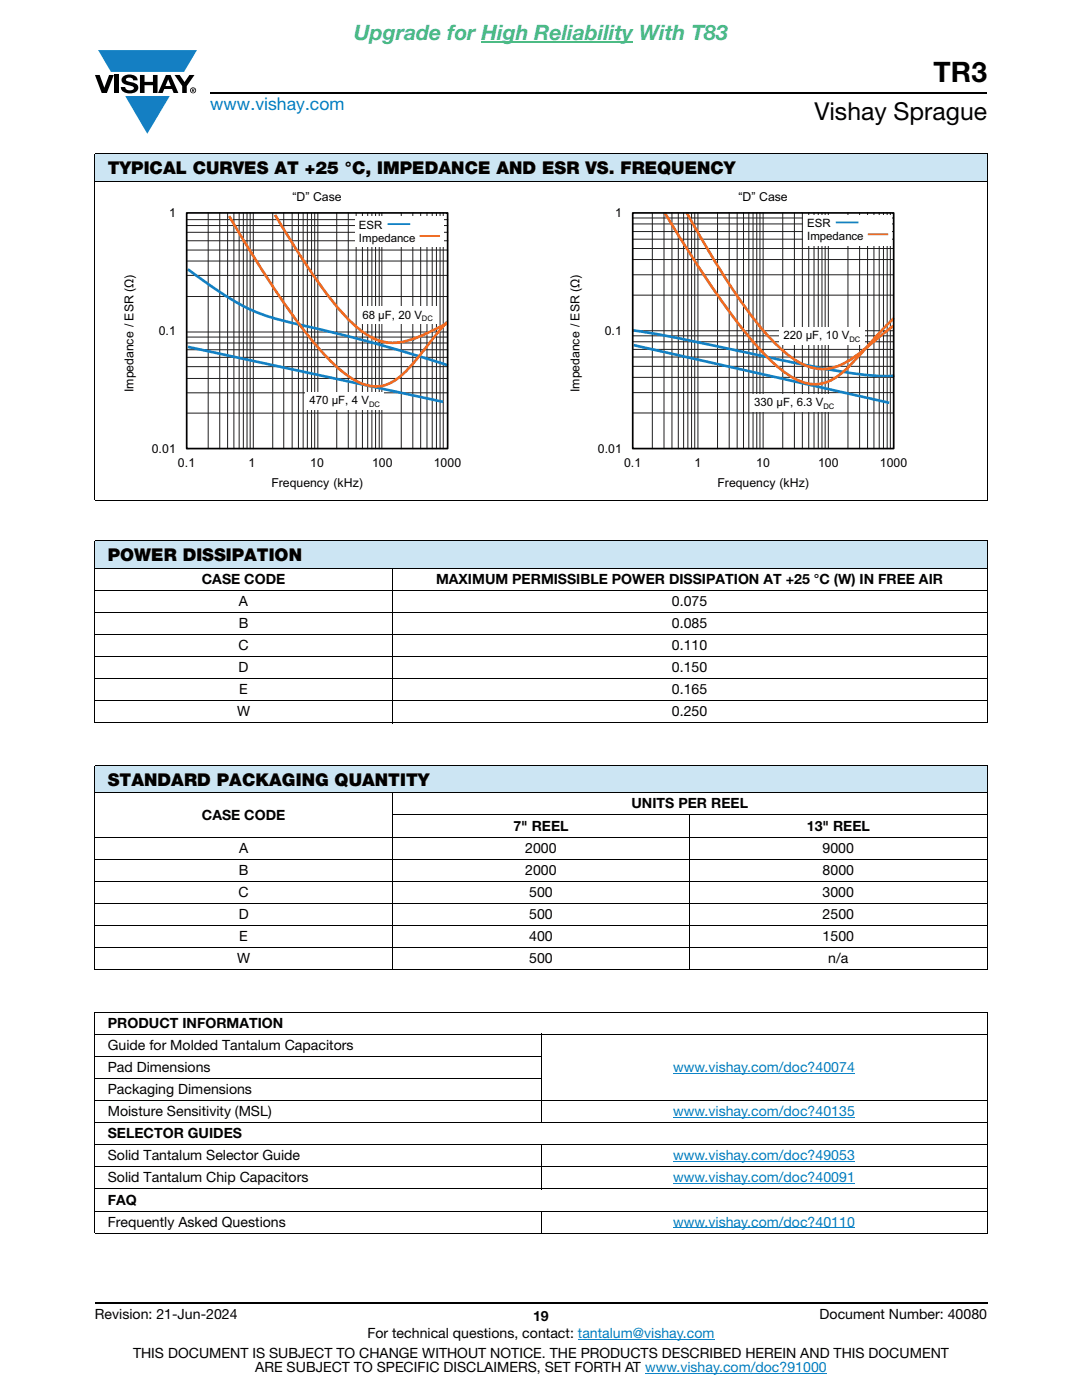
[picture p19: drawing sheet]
<svg xmlns="http://www.w3.org/2000/svg" width="216mm" height="279mm" viewBox="0 0 216 279" stroke-linecap="round" stroke-linejoin="round" font-family="sans-serif">
<defs><g id="words">
<text font-size="5.6" x="186.3" y="16.4">TR3</text>
<text font-size="4.9" x="162.5" y="24">Vishay Sprague</text>
<text font-size="4.2" fill="#4cbb84" x="70.7" y="8">Upgrade for High Reliability With T83</text>
<text font-size="3.5" fill="#007ec4" x="42" y="21.9">www.vishay.com</text>
<g font-size="3.5">
<text x="21.5" y="34.8">TYPICAL CURVES AT +25 °C, IMPEDANCE AND ESR VS. FREQUENCY</text>
<text x="21.5" y="112">POWER DISSIPATION</text>
<text x="21.5" y="156.9">STANDARD PACKAGING QUANTITY</text>
</g>
<g font-size="2.8">
<text x="40.3" y="116.5">CASE CODE</text>
<text x="87" y="116.5">MAXIMUM PERMISSIBLE POWER DISSIPATION AT +25 °C (W) IN FREE AIR</text>
<text x="47.6" y="125.3">B</text>
<text x="47.7" y="120.9">A</text>
<text x="134.1" y="120.9">0.075</text>
<text x="134.1" y="125.3">0.085</text>
<text x="47.6" y="129.8">C</text>
<text x="134.1" y="129.8">0.110</text>
<text x="47.6" y="134.2">D</text>
<text x="134.1" y="134.2">0.150</text>
<text x="47.3" y="143">W</text>
<text x="47.8" y="138.6">E</text>
<text x="134.1" y="138.6">0.165</text>
<text x="134.1" y="143">0.250</text>
<text x="126" y="161.4">UNITS PER REEL</text>
<text x="40.3" y="163.6">CASE CODE</text>
<text x="102.4" y="165.8">7&quot; REEL</text>
<text x="161" y="165.8">13&quot; REEL</text>
<text x="47.7" y="170.2">A</text>
<text x="104.8" y="170.2">2000</text>
<text x="164.1" y="170.2">9000</text>
<text x="47.6" y="179">C</text>
<text x="47.6" y="174.6">B</text>
<text x="104.8" y="174.6">2000</text>
<text x="105.6" y="179">500</text>
<text x="164.1" y="179">3000</text>
<text x="164.1" y="174.6">8000</text>
<text x="47.6" y="183.4">D</text>
<text x="105.6" y="183.4">500</text>
<text x="164.1" y="183.4">2500</text>
<text x="47.8" y="187.8">E</text>
<text x="105.6" y="187.8">400</text>
<text x="164.1" y="187.8">1500</text>
<text x="47.3" y="192.2">W</text>
<text x="105.6" y="192.2">500</text>
<text x="165.3" y="192.2">n/a</text>
<text x="21.5" y="205.1">PRODUCT INFORMATION</text>
<text x="21.5" y="209.5">Guide for Molded Tantalum Capacitors</text>
<text x="21.5" y="213.9">Pad Dimensions</text>
<text x="21.5" y="218.3">Packaging Dimensions</text>
<text x="21.5" y="222.7">Moisture Sensitivity (MSL)</text>
<text x="21.5" y="227.2">SELECTOR GUIDES</text>
<text x="21.5" y="231.6">Solid Tantalum Selector Guide</text>
<text x="21.5" y="236">Solid Tantalum Chip Capacitors</text>
<text x="21.5" y="240.4">FAQ</text>
<text x="21.5" y="244.8">Frequently Asked Questions</text>
<text x="18.9" y="263.3">Revision: 21-Jun-2024</text>
<text x="106.4" y="263.6">19</text>
<text x="163.6" y="263.3">Document Number: 40080</text>
<text x="73.3" y="267.1">For technical questions, contact: tantalum@vishay.com</text>
<text x="26.5" y="271">THIS DOCUMENT IS SUBJECT TO CHANGE WITHOUT NOTICE. THE PRODUCTS DESCRIBED HEREIN AND THIS DOCUMENT</text>
<text x="50.9" y="273.8">ARE SUBJECT TO SPECIFIC DISCLAIMERS, SET FORTH AT www.vishay.com/doc?91000</text>
</g>
<g font-size="2.8" fill="#007ec4">
<text x="134.3" y="213.9">www.vishay.com/doc?40074</text>
<text x="134.3" y="222.7">www.vishay.com/doc?40135</text>
<text x="134.3" y="231.6">www.vishay.com/doc?49053</text>
<text x="134.3" y="236">www.vishay.com/doc?40091</text>
<text x="134.3" y="244.8">www.vishay.com/doc?40110</text>
</g>
<g font-size="2.5">
<text x="58.4" y="40">“D” Case</text>
<text x="147.4" y="40">“D” Case</text>
<text x="33.7" y="43.3">1</text>
<text x="122.7" y="43.3">1</text>
<text x="31.7" y="66.8">0.1</text>
<text x="120.7" y="66.8">0.1</text>
<text x="26.6" y="78.2" transform="rotate(-90 26.6 78.2)">Impedance / ESR (Ω)</text>
<text x="115.6" y="78.2" transform="rotate(-90 115.6 78.2)">Impedance / ESR (Ω)</text>
<text x="30.3" y="90.3">0.01</text>
<text x="35.5" y="93.3">0.1</text>
<text x="49.6" y="93.3">1</text>
<text x="61.9" y="93.3">10</text>
<text x="74.2" y="93.3">100</text>
<text x="86.6" y="93.3">1000</text>
<text x="119.3" y="90.3">0.01</text>
<text x="124.5" y="93.3">0.1</text>
<text x="138.6" y="93.3">1</text>
<text x="150.9" y="93.3">10</text>
<text x="163.2" y="93.3">100</text>
<text x="175.6" y="93.3">1000</text>
<text x="54.2" y="97.2">Frequency (kHz)</text>
<text x="143.2" y="97.2">Frequency (kHz)</text>
</g>
<g font-size="2.3">
<text x="71.6" y="45.7">ESR</text>
<text x="161.1" y="45.3">ESR</text>
<text x="161.1" y="47.9">Impedance</text>
<text x="71.6" y="48.3">Impedance</text>
<text x="72.3" y="63.6">68 μF, 20 V</text>
<text x="156.3" y="67.7">220 μF, 10 V</text>
<text x="61.7" y="80.6">470 μF, 4 V</text>
<text x="150.5" y="81">330 μF, 6.3 V</text>
</g>
<g font-size="1.5">
<text x="84.2" y="64.2">DC</text>
<text x="169.5" y="68.2">DC</text>
<text x="73.6" y="81.1">DC</text>
<text x="164.3" y="81.6">DC</text>
</g>
</g></defs>
<g fill="#147fc3">
<path d="M19.6 10h19.7l-2.6 4.3h-1.1h-13.5z"/>
<path d="M25 19.2h8.9l-4.5 7.5z"/>
</g>
<g fill="#000">
<path d="M18.9 15h1l.9 2.5 1-2.5h.9l-1.4 3.6h-1zM22.9 15h.9v3.6h-.9zM24.6 15.3a2.1 2.1 0 0 1 2.8 .3l.1 .4h-.9a.79 .79 0 0 0-.7-.5 .79 .79 0 0 0-.8 .4l.3 .3 1 .2a1.08 1.08 0 0 1 1.2 1 1.08 1.08 0 0 1-1.1 1.2 1.73 1.73 0 0 1-2.4-1.2h.9a.96 .96 0 0 0 .8 .6 .96 .96 0 0 0 .9-.4 1.31 1.31 0 0 0-1.2-.6 1.03 1.03 0 0 1-1.1-.6 1.03 1.03 0 0 1 .2-1.1zM27.9 15h.9v1.3h1.7v-1.3h.9v3.6h-.9v-1.6h-1.7v1.6h-.9zM34.8 15h1.1l.9 1.4 1-1.4h1l-1.5 2.2v1.4h-.9v-1.4z"/>
<path d="M33.6 15.9l.5 1.3h-1.1zM33.1 15l-1.6 3.6h1l.3-.8h1.5l.3 .8h1l-1.6-3.6z"/>
<path d="M38.4 17.8h.2v.2h-.2zM38.3 17.7v.7h.1v-.3l.4 .3-.2-.3 .2-.2-.1-.2z"/>
<path d="M38.1 18a.46 .46 0 0 1 .9 0 .46 .46 0 0 1-.9 0zM37.9 18a.6 .6 0 0 0 1.2 0 .6 .6 0 0 0-1.2 0z"/>
</g>
<path d="M42 18.6h155M18.9 260h178.1" fill="none" stroke="#000" stroke-width=".36"/>
<path d="M96.1 8.3h30.3" fill="none" stroke="#4cbb84" stroke-width=".21"/>
<path d="M115.3 267.3h27.3M128.7 274h36.3" fill="none" stroke="#007ec4" stroke-width=".2"/>
<g fill="#cce5f3">
<path d="M18.9 30.7h178.1v5.5h-178.1z"/>
<path d="M18.9 107.9h178.1v5.5h-178.1z"/>
<path d="M18.9 152.7h178.1v5.5h-178.1z"/>
</g>
<path d="M134.3 214.2h36.3M134.3 223h36.3M134.3 231.8h36.3M134.3 236.2h36.3M134.3 245h36.3" fill="none" stroke="#007ec4" stroke-width=".2"/>
<g fill="none" stroke="#000" stroke-width=".2">
<path d="M18.9 30.7h178.1M18.9 36.2h178.1M18.9 30.8v68.9M197 30.8v68.9M18.9 99.8h178.1M18.9 107.9h178.1M18.9 113.4h178.1M18.9 117.8h178.1M18.9 108v36.2M78.3 113.3v31.1M197 108v36.2M18.9 122.2h178.1"/>
<path d="M18.9 126.6h178.1M18.9 131h178.1M18.9 135.4h178.1M18.9 139.9h178.1M18.9 144.3h178.1M18.9 152.7h178.1M18.9 158.2h178.1M18.9 152.8v40.6M78.3 158.2v35.4M197 152.8v40.6M18.9 167.1h178.1M18.9 171.5h178.1"/>
<path d="M18.9 175.9h178.1M78.2 162.6h118.8M137.6 162.6v31M18.9 180.3h178.1M18.9 184.7h178.1M18.9 189.1h178.1M18.9 193.5h178.1M18.9 202h178.1M18.9 206.4h178.1M18.9 210.8h89.1M18.9 215.2h89.1M18.9 219.6h178.1"/>
<path d="M18.9 202.1v43.9M107.9 206.3v17.8M197 202.1v43.9M18.9 224h178.1M18.9 228.5h178.1M18.9 232.9h178.1M18.9 237.3h178.1M107.9 228.4v9M18.9 241.7h178.1M18.9 246.1h178.1M107.9 241.6v4.6"/>
</g>
<g fill="none" stroke="#201d1e" stroke-width=".2">
<path d="M37.4 59.2h51.9M37.4 55h51.9M37.4 52.1h51.9M37.4 49.9h51.9M37.4 48h51.9M37.4 46.4h51.9M37.4 45h51.9M37.4 43.8h51.9M41.5 42.5v47M43.8 42.5v47M45.4 42.5v47M46.7 42.5v47"/>
<path d="M47.7 42.5v47M48.6 42.5v47M49.3 42.5v47M49.9 42.5v47M50.5 42.5v47M54.4 42.5v47M56.6 42.5v47M58.3 42.5v47M59.5 42.5v47M60.5 42.5v47M61.3 42.5v47M62.2 42.5v47"/>
<path d="M62.8 42.5v47M63.4 42.5v47M67.2 42.5v47M69.5 42.5v47M71.1 42.5v47M72.3 42.5v47M73.4 42.5v47M74.2 42.5v47M74.9 42.5v47M75.7 42.5v47M76.2 42.5v47M80.1 42.5v47"/>
<path d="M82.4 42.5v47M83.9 42.5v47M85.2 42.5v47M86.2 42.5v47M87.1 42.5v47M87.8 42.5v47M88.4 42.5v47M37.4 78.4h51.9M37.4 75.5h51.9M37.4 73.2h51.9M37.4 71.3h51.9M37.4 69.8h51.9"/>
<path d="M37.4 68.4h51.9M37.4 67.3h51.9M37.4 66.3h51.9M37.2 89.5h.5M37.4 82.4h51.9"/>
</g>
<g fill="#434a4b">
<path d="M74.5 67.4l.2 .2-.1 .3-.2-.1z" fill-rule="evenodd"/>
<path d="M82.3 67.8l.3-.2 .1 .3-.3 .2z" fill-rule="evenodd"/>
<path d="M82.4 67.6l1.1-.5 .1 .3-1.1 .5z" fill-rule="evenodd"/>
</g>
<path d="M37.7 53.9a61.5 61.5 0 0 0 14.4 8.8 122.4 122.4 0 0 0 13.2 3.4l11.6 3 12.2 3.7M37.8 69.3l50.4 10.9" fill="none" stroke="#147fc3" stroke-width=".53"/>
<path d="M45.8 43.3a182.8 182.8 0 0 0 17.7 26.1 27.9 27.9 0 0 0 7.8 6.8 7 7 0 0 0 8.2-.8 49.2 49.2 0 0 0 7-7.9l2.5-3.1M55 43.1a131 131 0 0 0 13.8 19.9 15.2 15.2 0 0 0 8.1 5.3 13.1 13.1 0 0 0 7.7-1.5l4.4-2.2" fill="none" stroke="#f16b22" stroke-width=".53"/>
<path d="M37.2 42.5h52.1v47h-52.1z" fill="none" stroke="#000" stroke-width=".34"/>
<g fill="#fff">
<path d="M71.5 61.2h15.7v3.5h-15.7z"/>
<path d="M60.9 78.2h15.7v3.5h-15.7z"/>
<path d="M70.8 43.3h17.7v6h-17.7z"/>
</g>
<path d="M83.7 47.1h4.1" fill="none" stroke="#f16b22" stroke-width=".35"/>
<path d="M77.3 44.7h4.6" fill="none" stroke="#147fc3" stroke-width=".35"/>
<g fill="none" stroke="#201d1e" stroke-width=".2">
<path d="M126.3 58.9h52M126.3 54.8h52M126.3 51.8h52M126.3 49.6h52M126.3 47.7h52M126.3 46.2h52M126.3 44.7h52M126.3 43.5h52M130.2 42.5v47M132.5 42.5v47M134.1 42.5v47M135.3 42.5v47"/>
<path d="M136.4 42.5v47M137.3 42.5v47M138 42.5v47M138.6 42.5v47M139.3 42.5v47M143.2 42.5v47M145.5 42.5v47M147.1 42.5v47M148.4 42.5v47M149.4 42.5v47M150.3 42.5v47M151 42.5v47"/>
<path d="M151.6 42.5v47M152.3 42.5v47M156.2 42.5v47M158.5 42.5v47M160.1 42.5v47M161.4 42.5v47M162.4 42.5v47M163.3 42.5v47M164 42.5v47M164.6 42.5v47M165.3 42.5v47M169.2 42.5v47"/>
<path d="M171.5 42.5v47M173.1 42.5v47M174.4 42.5v47M175.4 42.5v47M176.3 42.5v47M177 42.5v47M177.7 42.5v47M126.3 78.4h52M126.3 75.3h52M126.3 73.1h52M126.3 71.3h52M126.3 69.7h52"/>
<path d="M126.3 68.2h52M126.3 67h52M126.3 66h52M126.3 82.4h52"/>
</g>
<path d="M164 73.5l1.4 .1-.1 .4-1.4-.2z" fill-rule="evenodd" fill="#434a4b"/>
<path d="M126.4 65.9a524.8 524.8 0 0 1 30.5 6.2 135.5 135.5 0 0 0 18.4 2.9h2.9M126.5 68.9l50.9 11.5" fill="none" stroke="#147fc2" stroke-width=".53"/>
<path d="M132.7 42.6a188.2 188.2 0 0 0 18.3 26.4 27.5 27.5 0 0 0 8 6.8 7.5 7.5 0 0 0 8.5-1 71.2 71.2 0 0 0 7.7-8.1l3-3.1M137.1 42.6a146.8 146.8 0 0 0 15.2 23.3 24.8 24.8 0 0 0 8.8 7.2 8.8 8.8 0 0 0 8.1-1l2.5-1.7 6.5-5.3" fill="none" stroke="#ef6c23" stroke-width=".53"/>
<path d="M126.3 42.5h52v47h-52z" fill="none" stroke="#000" stroke-width=".34"/>
<path d="M160.3 42.9h17.7v6.1h-17.7z" fill="#fff"/>
<path d="M173.2 46.8h4" fill="none" stroke="#f16b22" stroke-width=".35"/>
<path d="M166.8 44.4h4.5" fill="none" stroke="#147fc3" stroke-width=".35"/>
<g fill="#fff">
<path d="M155.5 65.3h17v3.5h-17z"/>
<path d="M149.7 78.6h17.6v3.6h-17.6z"/>
</g>
<use href="#words"/>
</svg>
